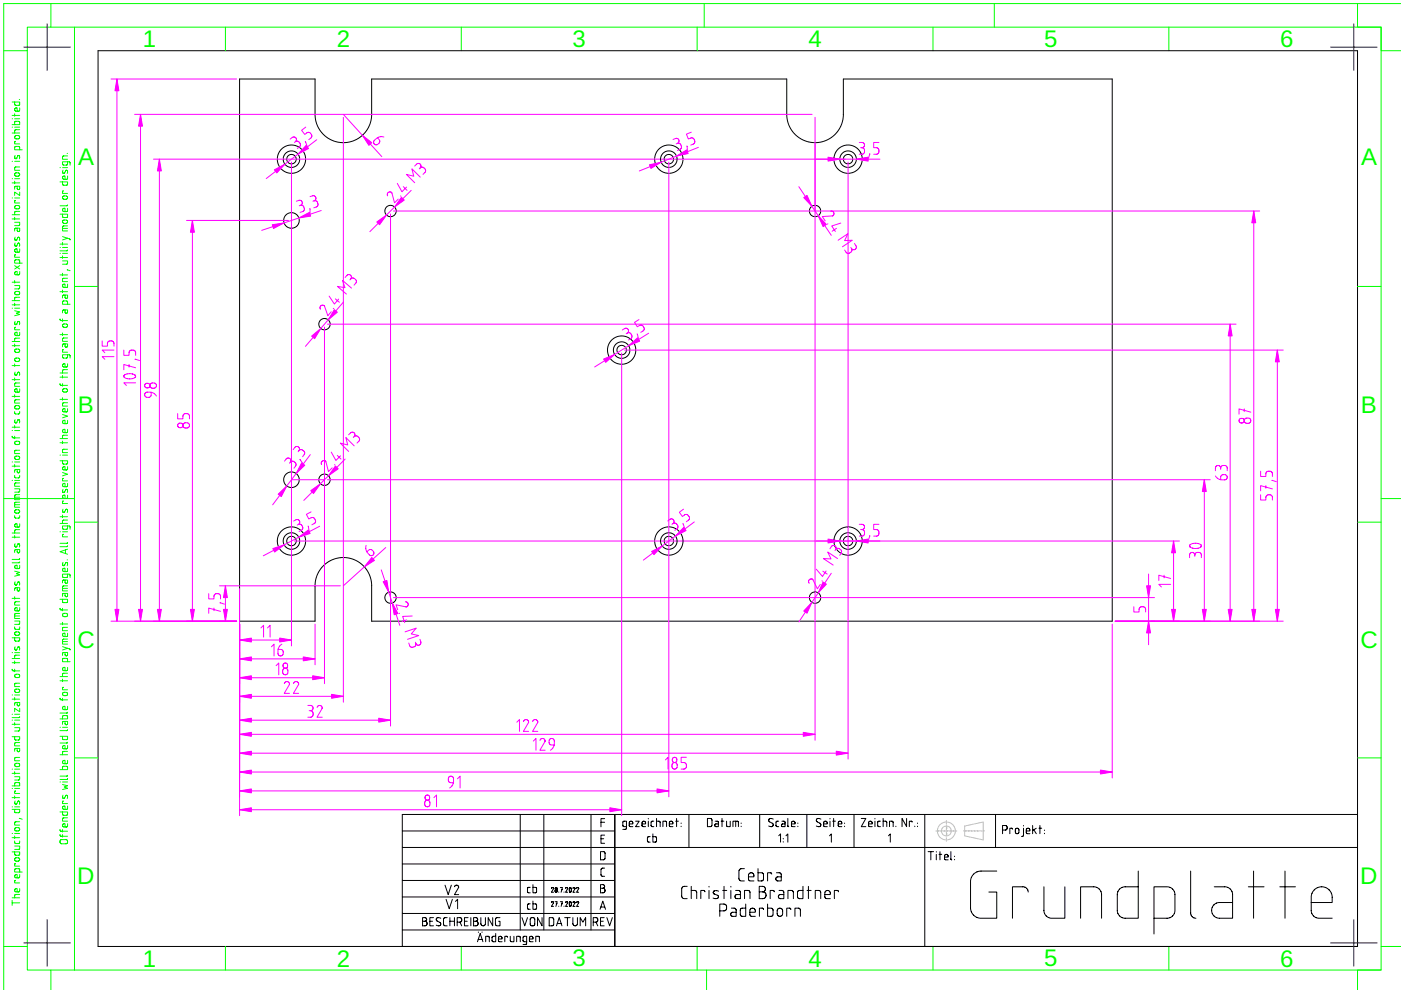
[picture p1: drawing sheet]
<svg xmlns="http://www.w3.org/2000/svg" width="297mm" height="210mm" viewBox="0 0 297 210" stroke-linecap="round" stroke-linejoin="round" font-family="sans-serif">
<defs><g id="words">
<g font-size="5.1" fill="#0f0">
<text x="30.3" y="10">1</text>
<text x="71.4" y="10">2</text>
<text x="121.4" y="10">3</text>
<text x="171.4" y="10">4</text>
<text x="221.4" y="10">5</text>
<text x="271.4" y="10">6</text>
<text x="16.6" y="35">A</text>
<text x="288.6" y="35">A</text>
<text x="16.5" y="87.5">B</text>
<text x="288.5" y="87.5">B</text>
<text x="16.4" y="137.5">C</text>
<text x="288.4" y="137.5">C</text>
<text x="16.4" y="187.4">D</text>
<text x="288.4" y="187.4">D</text>
<text x="30.3" y="204.9">1</text>
<text x="71.4" y="205.1">2</text>
<text x="121.4" y="204.8">3</text>
<text x="171.4" y="204.9">4</text>
<text x="221.4" y="204.8">5</text>
<text x="271.4" y="205.1">6</text>
</g>
</g></defs>
<g fill="none" stroke="#0f0" stroke-width=".21">
<path d="M5.8 10.8v189.9M10.8 .8v5h-5v5h-5M10.8 5.8h282v194.9M15.8 5.8v199.9M47.8 5.8v5M97.8 5.8v5M147.8 5.8v5M149.3 .8v5M197.8 5.8v5M210.8 .8v5M247.8 5.8v5M287.8 .8v5h5v5h4.3"/>
<path d="M297.1 .8h-296.3v209.2M2.6 26.4h1.6l-.1-.5-.2-.2h-.7l-.1 .7M2.6 21.6h1.6l-.1 .6-.2 .1h-.7l-.1-.7M2.6 38.8h1.6M2.6 37.9h.1M2.6 34.2h.1M2.6 28.2h1.6M2.6 27h.1M2.6 25.2h.1M2.6 24.5h1.6M3.1 24.1v.5M3.1 38.4v.6"/>
<path d="M3.1 37.9h1.1M3.1 34.2h1.1M3.1 27h1.1M3.1 25.2h1.1M3.2 33.5h.1M3.2 33v.5M3.2 36.7h.8l.1 .4-.2 .2h-.6l-.2-.2zM3.2 28.8h.8l.1 .4-.2 .2h-.6l-.2-.2zM3.3 30l-.2 .1v.4h1.1M3.6 39.5l.1 .6h.4l.1-.6h-.8l-.3 .2v.4M4.1 21.1h.1M4.1 33.1l-.3-.1-.3 .6-.3-.1"/>
<path d="M4.1 33.1h.1M4.1 33.1v.6M4.2 35.4h-.9l-.2 .3v.4h1.1M4.2 31.8l-.2-.7-.7-.1-.2 .2v.6h1.6M4.2 27.5h-1l-.1 .7M4.2 22.9v.5l-.3 .2-.7-.1v-.5l.4-.1v.7M12.7 38.6h1.6v.5l-.2 .2-.7-.1-.1-.6M12.7 35.5h.1M13.3 35.5h1M13.3 36.6h.1M13.4 36.1l-.1 .5M13.9 36.2l-.3 .5-.3-.1"/>
<path d="M13.9 36.2l.2-.1 .2 .1M13.9 36.2h.1M14.2 32.5h.1M14.3 36.2h.1M14.3 36.2l-.1 .6M14.3 37.3v.5l-.2 .2h-.7l-.1-.5 .5-.2v.7M14.3 34.3l-.1 .7h-.7l-.2-.1v-.6h1.3l.2 .2 .1 .5M14.3 33.1h-.8l-.2 .2v.5h1M2.6 59.8h1.6M2.6 46.4h1.6M2.6 45.5h1.6M2.6 42h.1"/>
<path d="M3.1 47.1h1.1l-.1 .7h-1M3.1 46.1v.5M3.1 59.5v.5M3.1 56.3l1.1 .7M3.1 42h1.1M3.2 50.8h.1M3.2 51.5v.6l.2 .1 .2-.1M3.2 50.3v.5M3.2 43.7l.8-.1 .1 .5-.2 .2h-.6l-.2-.3zM3.3 54l-.2 .1v.4h1.1M3.3 42.5l-.2 .1v.4h1.1M3.6 52.1h.1"/>
<path d="M3.6 48.4l.1 .6h.4l.1-.6h-.8l-.3 .1v.5M3.7 50.4l-.2 .5-.3-.1M3.7 51.7l-.1 .4M3.7 51.7l.3-.2 .1 .2M3.7 51.7h.1M3.7 50.4l.3-.1 .1 .1M3.7 50.4h.1M4.1 51.7h.1M4.1 50.4h.1M4.1 51.7v.5M4.1 50.4v.6M4.2 57.6v.5l-.3 .2-.7-.1v-.5l.4-.1v.7"/>
<path d="M4.2 55.8l-.2-.7h-.7l-.2 .1v.6h1.6M4.2 52.8v.5l-.3 .2-.7-.1v-.5l.4-.1v.7M4.2 44.8l-1 .1-.1 .6M4.2 40.7v.7l-1.1-.7v.7M4.2 56.3l-1.1 .7M12.7 45.4h1.6v.6l-.2 .1h-.7l-.1-.7M12.7 58.3h1.6M12.7 54.6h1.6M12.7 53.7h.1M12.7 52.5h.1M12.7 51.8h1.6M13.3 55.3h1l-.1 .7h-.9"/>
<path d="M13.3 51.4v.5M13.3 54.2v.6M13.3 57.9v.6M13.3 53.7h1M13.3 52.5h1M13.3 50.2l1.4 .5M13.3 48.4h1M13.4 46.8l.7-.1 .2 .4-.3 .3-.5-.1-.2-.2zM13.4 41.6h.7l.2 .4-.3 .2h-.5l-.2-.2zM13.4 40.5l-.1 .1v.4h1M14.2 57.2l.7 .2M14.3 59h-.8l-.2 .3v.4h1"/>
<path d="M14.3 53l-.1 .2h-1.5M14.3 47.9h-.8l-.2 .3v.8h1M14.3 44.2v.5l-.2 .2-.7-.1-.1-.5 .5-.1v.7M14.3 43.5l-.1 .1h-1.5M14.3 50.5l-1 .4M14.7 50.7h.1M14.7 50.7l.2 .2M2.6 77.5h1.6M2.6 73.3h1.6M2.6 72.4h1.6M2.6 65.3h.1M2.6 64.6h1.6"/>
<path d="M2.6 63.7h1.6M3.1 65.9l1.1 .2-.7 .3 .7 .3-1.1 .2M3.1 60.5h1.1l-.1 .7-1 .1M3.1 64.3v.5M3.1 72.9v.6M3.1 77.2v.5M3.1 65.3h1.1M3.2 79.4h.1M3.2 68.7h.1M3.2 79.4l.2 .2 .2-.1M3.2 78.9v.5M3.2 68.1v.6"/>
<path d="M3.2 76l.8-.1 .1 .5-.2 .2h-.6l-.2-.3zM3.2 74.1l.8-.1 .1 .5-.2 .2h-.6l-.2-.3zM3.2 61.9l.8-.1 .1 .5-.2 .2h-.6l-.2-.3zM3.3 69.4l-.2 .1v.4h1.1M3.6 79.5h.1M3.7 68.3l-.2 .5-.3-.1M3.7 79l-.1 .5M3.7 79l.3-.1 .1 .2M3.7 79h.1M3.7 68.3l.3-.1 .1 .1M3.7 68.3h.1M4.1 79.1h.1"/>
<path d="M4.1 68.3h.1M4.1 79.1v.5M4.1 68.3v.6M4.2 71.7h-1l-.1 .7M4.2 70.5v.5l-.3 .2-.7-.1v-.5l.4-.1v.7M4.2 63l-1 .1-.1 .6M12.7 67.6l.2 .4h1.4M12.7 80h1.6M12.7 79.1h1.6M12.7 71h1.6M12.7 61.8h1.6M13.3 61.5v.5"/>
<path d="M13.3 67.6v.6M13.3 70.6v.5M13.3 79.6v.5M13.4 68.8l.7-.1 .2 .5-.3 .2h-.5l-.2-.3zM13.4 74.2l-.1 .1v.4h1M13.8 72.9l.1 .6h.4v-.6h-.8l-.2 .2v.4M13.8 65.7l.1 .6h.4v-.6h-.8l-.2 .2v.4M13.8 62.6l.1 .6h.4v-.6h-.8l-.2 .1v.5M14.3 78.4h-.9l-.1 .7M14.3 77.1v.5l-.2 .2h-.7l-.1-.5 .5-.2v.7M14.3 75.2l-.1 .7h-.7l-.2-.1v-.6h1.3l.2 .2 .1 .5M14.3 71.7h-.8l-.2 .2v.5h1"/>
<path d="M14.3 64.5l-.1-.7h-.7l-.2 .1v.6h1.6M14.3 60.2v.6l-.2 .2-.7-.1-.1-.5 .5-.2v.8M15.8 60.7h5M287.8 60.7h5M2.6 92.5l.2 .3h1.4M2.6 98.8h1.6M2.6 98h.1M2.6 91.3h.1M2.6 90.6h1.6M2.6 84h1.6M2.6 80.5h1.6M3.1 87.2v.4l.3 .2 .7-.1 .1-.5"/>
<path d="M3.1 80.1v.6M3.1 83.7v.5M3.1 90.2v.6M3.1 92.5v.5M3.1 98.5v.5M3.1 98h1.1M3.1 91.3h1.1M3.2 89.5h.1M3.2 89v.5M3.2 96.8l.8-.1 .1 .5-.2 .2h-.6l-.2-.3zM3.2 93.7l.8-.1 .1 .4-.2 .3-.6-.1-.2-.2zM3.2 86.1l.8-.1 .1 .5-.2 .2h-.6l-.2-.3z"/>
<path d="M3.6 99.5l.1 .7h.4l.1-.7h-.8l-.3 .2v.5M3.7 89.1l-.2 .5-.3-.1M3.7 89.1l.3-.1 .1 .1M3.7 89.1h.1M4.1 89.1h.1M4.1 89.1v.6M4.2 95.5h-.9l-.2 .2v.5h1.1M4.2 84.8h-.9l-.2 .2v.5h1.1M4.2 82.4v.6l-.3 .2-.7-.1v-.5l.4-.2v.8M4.2 81.2h-.9l-.2 .3v.4h1.1M12.7 97.7h1.6v.6l-.2 .1h-.7l-.1-.7M12.7 81.3l.2 .4h1.4"/>
<path d="M12.7 96.5h.1M12.7 93.9h1.6M12.7 93h1.6M12.7 84.7h1.6M13.3 87.9l1 .3-1 .4M13.3 81.3v.6M13.3 84.3v.6M13.3 93.5v.6M13.3 96.5h1M13.4 82.5l.7-.1 .2 .5-.3 .2h-.5l-.2-.3zM14.3 98.9v.6l-.2 .1h-.7l-.1-.5 .5-.2v.8M14.3 95.3h-.8l-.2 .2v.5h1"/>
<path d="M14.3 92.3h-.9l-.1 .7M14.3 91v.6l-.2 .1h-.7l-.1-.5 .5-.2v.7M14.3 89.1v.5l-.2 .2h-.7l-.1-.5 .5-.2v.7M14.3 86.6v.6l-.2 .1h-.7l-.1-.5 .5-.2v.7M14.3 85.4h-.8l-.2 .3v.4h1M.8 105.7h15M2.6 113.9h1.6M2.6 113h1.6M2.6 101.9h.1M3.1 109.3v.4l.3 .2 .7-.1 .1-.5M3.1 103.6h1.1l-.1 .7h-1M3.1 100.8v.4l.3 .1h.7l.1-.5"/>
<path d="M3.1 113.5v.6M3.1 107h1.1M3.1 105.4h1.1M3.1 101.9h1.1M3.2 115.8h.1M3.2 115.8l.2 .2 .2-.1M3.2 115.3v.5M3.2 108.2l.8-.1 .1 .5-.2 .2h-.6l-.2-.3zM3.6 115.9h.1M3.6 116.5l.1 .6h.4l.1-.6h-.8l-.3 .2v.4M4.1 115.4l-.3-.1-.2 .5M4.1 115.4h.1"/>
<path d="M4.1 115.4v.6M4.2 119.9v.5l-.3 .2-.7-.1v-.5l.4-.1v.7M4.2 119.1l-.2 .2h-1.4M4.2 118.4l-.2 .2h-1.4M4.2 112.3h-1l-.1 .7M4.2 111.1v.5l-.3 .2-.7-.1v-.5l.4-.1v.7M4.2 106.5h-.9l-.2 .2v.8h1.1M4.2 104.9h-.9l-.2 .2v.8h1.1M4.2 102.4h-.9l-.2 .3v.4h1.1M12.7 112.8h.1M12.7 111h1.6M12.7 109.6h1.6"/>
<path d="M13.3 100.2l1 .3-1 .4M13.3 109.2v.5M13.3 112.8h1M13.3 119.8h.1M13.3 108.5h.1M13.3 104.3h.1M13.3 104.3l.2 .1 .2-.1M13.4 119.2l-.1 .6M13.4 108l-.1 .5M13.4 103.7l-.1 .6M13.4 113.3l-.1 .1v.4h1M13.4 106.2l-.1 .2v.4h1"/>
<path d="M13.4 101.4l-.1 .2v.4h1M13.7 104.3h.1M13.9 116.6v.8M13.9 119.4l-.3 .5-.3-.1M13.9 108.1l-.3 .5-.3-.1M13.9 103.9l-.2 .4M13.9 119.4l.2-.1 .2 .1M13.9 119.4h.1M13.9 108.1l.2-.1 .2 .1M13.9 108.1h.1M13.9 103.9l.2-.2 .2 .2M13.9 103.9h.1"/>
<path d="M14.2 118.7h.1M14.3 119.4h.1M14.3 108.1h.1M14.3 103.9h.1M14.3 119.4l-.1 .6M14.3 108.1l-.1 .6M14.3 103.9l-.1 .5M14.3 116.4l-1.6 .6 1.6 .5M14.3 115.7l-.1 .2h-1.5M14.3 115l-.1 .2h-1.5M14.3 111.5l-.1 .7h-.7l-.2-.1v-.6h1.3l.2 .2 .1 .5M14.3 110.3h-.9l-.1 .7"/>
<path d="M14.3 105v.5l-.2 .2-.7-.1-.1-.5 .5-.1v.7M14.3 102.5v.5l-.2 .2-.7-.1-.1-.5 .5-.1v.7M15.8 110.7h5M287.8 110.7h5M292.8 105.7h4.3M2.6 135.2h1.6l-.1 .6-.2 .1h-.7l-.1-.7M2.6 139.6h1.6M2.6 138.4h.1M2.6 126.9h1.6M3.1 132.9v.4l.3 .1h.7l.1-.5M3.1 131.7h1.1l-.1 .6-1 .1M3.1 121.1l1.1 .3-.7 .2 .7 .3-1.1 .3"/>
<path d="M3.1 126.5v.5M3.1 138.4h1.1M3.1 130.6h1.1M3.2 137.7h.1M3.2 123.9h.1M3.2 137.7l.2 .1 .2-.1M3.2 123.9l.2 .2 .2-.2M3.2 137.1v.6M3.2 123.4v.5M3.2 134.1l.8-.1 .1 .5-.2 .2h-.6l-.2-.3zM3.6 137.7h.1M3.6 123.9h.1"/>
<path d="M3.6 124.6l.1 .6h.4l.1-.6h-.8l-.3 .2v.4M3.7 137.3l-.1 .4M3.7 123.5l-.1 .4M3.7 137.3l.3-.2 .1 .2M3.7 137.3h.1M3.7 123.5l.3-.1 .1 .1M3.7 123.5h.1M4.1 137.3h.1M4.1 123.5h.1M4.1 137.3v.5M4.1 123.5v.6M4.2 138.9l-1 .1-.1 .6"/>
<path d="M4.2 130.1h-.9l-.2 .2v.8h1.1M4.2 128.8v.5l-.3 .2h-.7v-.5l.4-.2v.7M4.2 127.6h-.9l-.2 .2v.5h1.1M12.7 129l.2 .3h1.4M12.7 127.1h1.6v.5l-.2 .2-.7-.1-.1-.6M12.7 132.3h1.6M13.3 129v.5M13.3 131.9v.6M13.3 137.1l1.4 .5M13.3 136h1M13.3 124.8h1M13.4 130.1h.7l.2 .4-.3 .2h-.5l-.2-.2z"/>
<path d="M13.8 138.3l.1 .7h.4v-.7h-.8l-.2 .2v.5M13.8 125.8l.1 .6h.4v-.6h-.8l-.2 .2v.4M13.8 123l.1 .6h.4v-.6h-.8l-.2 .1v.5M14.3 135.5h-.8l-.2 .3v.8h1M14.3 134.3v.5l-.2 .2-.7-.1-.1-.5 .5-.1v.7M14.3 133h-.8l-.2 .3v.4h1M14.3 124.2h-.8l-.2 .3v.8h1M14.3 121.7l-.1 .7h-.7l-.2-.1v-.6h1.3l.2 .2 .1 .5M14.3 120.5v.5l-.2 .2-.7-.1-.1-.5 .5-.1v.7M14.3 137.5l-1 .3M14.7 137.6h.1M14.7 137.6l.2 .2"/>
<path d="M2.6 156.2h1.6l-.1 .6-.2 .1h-.7l-.1-.7M2.6 141.9l.2 .3h1.4M2.6 153.6h1.6M2.6 152.7h.1M2.6 151.4h.1M2.6 148.2h1.6M2.6 147.4h.1M2.6 140.5h1.6M3.1 154.3h1.1l-.1 .6-1 .1M3.1 140.2v.5M3.1 141.9v.5M3.1 147.9v.5"/>
<path d="M3.1 153.2v.5M3.1 152.7h1.1M3.1 151.4h1.1M3.1 147.4h1.1M3.2 146.2l.8-.1 .1 .5-.2 .2h-.6l-.2-.3zM3.2 143.1l.8-.1 .1 .4-.2 .3-.6-.1-.2-.2zM3.6 158.7l.1 .6h.4l.1-.6h-.8l-.3 .1v.5M3.6 149l.1 .6h.4l.1-.6h-.8l-.3 .1v.5M4.2 157.4h-.9l-.2 .3v.4h1.1M4.2 152l-.2 .1h-1.4M4.2 150.2v.7l-1.1-.7v.7M4.2 144.9h-.9l-.2 .2v.5h1.1"/>
<path d="M12.7 156.1h1.6v.6l-.2 .1h-.7l-.1-.7M12.7 152.4h1.6v-.5l-.2-.2h-.7l-.1 .7M12.7 148l.2 .4h1.4M12.7 154.2h.1M12.7 144.3h1.6M12.7 143.5h1.6M13.3 144v.5M13.3 148v.6M13.3 154.2h1M13.4 146.9l.7-.1 .2 .5-.3 .2h-.5l-.2-.3zM13.4 145.7l-.1 .1v.5h1M13.8 153l.1 .6h.4v-.6h-.8l-.2 .1v.5"/>
<path d="M14.3 159.3l-.9 .1-.1 .6M14.3 158.1v.5l-.2 .2-.7-.1-.1-.5 .5-.1v.7M14.3 157.4l-.1 .1h-1.5M14.3 154.7l-.1 .2h-1.5M14.3 151l-.1 .2h-1.5M14.3 149.8v.5l-.2 .2-.7-.1-.1-.5 .5-.1v.7M14.3 142.7l-.9 .1-.1 .7M14.3 141.5v.5l-.2 .2-.7-.1-.1-.5 .5-.1v.7M14.3 140.3l-.1-.7h-.7l-.2 .1v.6h1.6M2.6 171.6h1.6l-.1 .6-.2 .1h-.7l-.1-.7M2.6 166.6h1.6l-.1-.5-.2-.2-.7 .1-.1 .6M2.6 177.6h1.6"/>
<path d="M2.6 176.7h.1M2.6 171.1h.1M2.6 169.1h1.6M2.6 167.2h.1M2.6 164h1.6M2.6 163.1h.1M3.1 179.4h1.1l-.1 .6-1 .1M3.1 178.3v.4l.3 .1h.7l.1-.5M3.1 164.7h1.1l-.1 .6-1 .1M3.1 163.6v.5M3.1 168.8v.5M3.1 177.2v.6"/>
<path d="M3.1 176.7h1.1M3.1 171.1h1.1M3.1 167.2h1.1M3.1 163.1h1.1M3.2 170.4h.1M3.2 170.4l.2 .1 .2-.1M3.2 169.8v.6M3.2 175.6l.8-.1 .1 .5-.2 .2h-.6l-.2-.3zM3.2 161.9h.8l.1 .4-.2 .2h-.6l-.2-.2zM3.3 167.7l-.2 .1v.4h1.1M3.6 170.4h.1M4.1 173.5l.6 .2"/>
<path d="M4.1 170l-.3-.1-.2 .5M4.1 170h.1M4.1 170v.5M4.2 174.2h-.9l-.2 .3v.4h1.1M4.2 160.6h-.9l-.2 .3v.4h1.1M12.7 176.9l.2 .4h1.4M12.7 175.9l.2 .3h1.4M12.7 172.2h1.6v.5l-.2 .2-.7-.1-.1-.6M12.7 163.2h1.6v-.6l-.2-.1h-.7l-.1 .7M12.7 165.8h.1M12.7 160h1.6M12.8 178.1l1.3-.1 .2 .3v.4l-.3 .2h-1.1l-.2-.3z"/>
<path d="M13.3 166.3l1 .3-.7 .3 .7 .2-1 .3M13.3 175.9v.5M13.3 176.9v.6M13.3 165.8h1M13.3 169.1h.1M13.4 168.6l-.1 .5M13.4 169.8l-.1 .2v.4h1M14.3 168.8l-.3-.2-.4 .7-.3-.1M14.3 168.8h.1M14.3 168.8l-.1 .5M14.3 174.6v.6l-.2 .1h-.7l-.1-.5 .5-.2v.8M14.3 173.4h-.8l-.2 .3v.4h1"/>
<path d="M14.3 170.9v.5l-.2 .2-.7-.1-.1-.5 .5-.1v.7M14.3 165.1l-.1 .2h-1.5M14.3 164.4l-.1 .2h-1.5M14.3 161.2v.5l-.2 .2h-.7l-.1-.5 .5-.2v.7M15.8 160.7h5M287.8 160.7h5M2.6 180.6h1.6l-.1 .6-.2 .1h-.7l-.1-.7M2.6 190.9v1.1M2.6 191.4h1.6M2.6 190.4h1.6M3.2 182l.8-.1 .1 .5-.2 .2h-.6l-.2-.3zM3.3 186.7l-.2 .1v.4h1.1"/>
<path d="M3.3 183.1l-.2 .1v.4h1.1M4.2 189.6l-1 .1-.1 .7M4.2 188.4v.5l-.3 .2-.7-.1v-.5l.4-.1v.7M4.2 185.4v.5l-.3 .2h-.7v-.5l.4-.2v.7M4.2 184.9l-.2-.7h-.7l-.2 .1v.6h1.6M.8 200.7h5v5h5v4.3M10.8 205.7h282M47.8 200.7v5M97.8 200.7v5M147.8 200.7v5M149.8 205.7v4.3M197.8 200.7v5"/>
<path d="M247.8 200.7v5M297.1 200.7h-4.3v5h-5v4.3"/>
</g>
<g fill="none" stroke="#000" stroke-width=".21">
<path d="M20.8 10.8h267v189.9h-267zM50.8 16.8h16v7.8l.5 2.1 .9 1.4 1.3 1.2 1.6 .7 1.7 .2 1.7-.2 1.6-.7 1.3-1.2 .9-1.4 .5-2.2v-7.7h88v7.8l.5 2.1 .9 1.4 1.4 1.2 1.5 .7 1.7 .2 1.7-.2 1.6-.7 1.3-1.2 .9-1.4 .5-2.2v-7.7h57v114.9h-157v-7.8l-.5-2.1-.9-1.5-1.3-1.1-1.6-.7-1.7-.3-1.7 .3-1.6 .7-1.3 1.1-.9 1.5-.5 2.1v7.8h-16zM85.3 179.7h45M85.3 176.2h45M110.3 172.7v24.5M115.3 172.7v24.5M125.3 172.7v24.5M127.4 177.8h.6M127.4 174.3h.8M128.2 177.1h-.8v1.7h.8M128.2 173.6h-.8v1.7M130.4 179.7h157.4"/>
<path d="M132.8 175.3l-.7-.2v-.7l.1-.3h.6v1.5l-.2 .2h-.5M133.4 174.7h.8l-.2-.5-.2-.1-.3 .2-.1 .7 .2 .3h.6M134.8 174.1h.7l-.7 1.2h.7M136.1 174.7h.8l-.2-.5-.2-.1-.3 .2-.1 .7 .2 .3h.6M137.5 173.5v.1M137.5 174.1v1.2M137.8 177.4h-.4l-.1 .3v.7l.5 .2M138.4 176.8v1.8l.6-.1 .2-.2v-.8l-.8-.1M138.6 174.1h-.4l-.2 .3 .1 .7 .5 .2M139.2 174.1l.7 .1 .1 1.1M139.2 173.5v1.8M140.5 175.3v-1.2l.8 .1v1.1"/>
<path d="M141.9 174.7h.8l-.2-.5-.3-.1-.2 .2-.1 .7 .2 .3h.6M143.3 174.1h.5M143.4 173.5v1.8M144.4 174.5v.1M144.4 175.2v.1M146.1 172.7v7M150 173.5h.7l.2 .3 .1 1.1-.3 .3-.7 .1zM151.6 174.1h.5l.2 .3v.9l-.7-.1v-.4l.7-.1M152.9 174.1h.6M153.1 173.5v1.8M154 174.1l.1 .9 .2 .3h.5v-1.2M155.4 175.3v-1.2l1.1 .1 .1 1.1"/>
<path d="M156 174.1v1.2M157.1 174.5v.1M157.1 175.2v.1M161.1 172.7v7M163.9 173.7l-.5-.2-.4 .2 .1 .5 .7 .4 .1 .3-.2 .4-.7-.2M165.1 177.2l.4-.4v1.8M165.1 174.1h-.4l-.2 .3 .1 .7 .5 .2M165.8 174.1h.5l.2 .3v.9l-.7-.1v-.4l.7-.1M166.1 177.8v.1M166.1 178.5v.1M166.6 177.2l.4-.4v1.8M167 173.5v1.6l.2 .2"/>
<path d="M167.8 174.7h.8l-.2-.5-.2-.1-.3 .2-.1 .7 .2 .3h.6M169.2 174.5v.1M169.2 175.2v.1M171.1 172.7v7M174 173.7l-.5-.2-.4 .2 .1 .5 .7 .4 .1 .3-.2 .4-.7-.2M174.6 174.7h.8l-.1-.5-.3-.1-.3 .2-.1 .7 .2 .3h.6M175.9 177.2l.4-.4v1.8M176 173.5v.1M176 174.1v1.2M176.6 174.1h.5M176.7 173.5v1.8M177.7 174.7h.8l-.2-.5-.2-.1-.3 .2-.1 .7 .2 .3h.6"/>
<path d="M179.1 174.5v.1M179.1 175.2v.1M181.1 172.7v7M182.6 173.5h1l-1 1.8h1M184.2 174.7h.7l-.1-.5-.3-.1-.3 .2v.7l.2 .3h.5M185.5 173.5v.1M185.5 174.1v1.2M186.7 174.1h-.5l-.1 .3v.7l.6 .2M187.2 174.1l.8 .1v1.1M187.2 173.5v1.8M188.4 177.2l.4-.4v1.8M188.6 175.3v-1.2l.7 .1 .1 1.1"/>
<path d="M189.9 175.2v.1M192.2 173.5v1.8l-.9-1.8v1.8M193.4 174.3l-.2-.2h-.4v1.2M194 175.2v.1M194.5 174.5v.1M194.5 175.2v.1M196.1 172.7v28M211.1 172.7v7M212.6 176l.8-.1 .1-.3-.1-.5-.8-.1v1.8M214.7 175.8l-.2-.2h-.4v1.2M215.4 175.7l.3-.1 .3 .2v.7l-.2 .2h-.3l-.2-.2zM217 175.6v1.5l-.4 .2"/>
<path d="M217 175v.1M217.6 176.2h.8l-.2-.5-.3-.1-.2 .1-.1 .8 .2 .3h.6M218.9 175v1.8M219.2 175.9l.5 .9M219.7 175.6l-.8 .5M220.3 175.6h.6M220.5 175v1.8M221.4 176v.1M221.4 176.7v.1M287.8 172.7h-157.4v28M85.3 186.7h45M85.3 183.2h45"/>
<path d="M85.3 193.7h45M85.3 197.2h45M85.3 190.2h45M89.6 195.3h.6l.3 .3v.4l-.4 .3h-.5v-1.7h.5l.3 .1v.4l-.3 .2M91.1 195.3h.6M91.9 194.6h-.8v1.7h.8M93.5 194.7l-.6-.1-.3 .1v.5l.7 .4 .2 .3-.3 .4-.7-.1M94.8 194.6h-.6l-.2 .3 .1 1.2 .2 .2h.5M95.4 195.3h1M95.4 194.6v1.7M96.4 194.6v1.7M96.9 195.5h.6"/>
<path d="M97.5 195.5l.4-.2-.1-.6-.2-.1h-.7v1.7M97.5 195.5l.4 .8M98.5 195.3h.6M99.2 194.6h-.7v1.7h.7M99.8 194.6v1.7M100.4 195.3h.6l.3 .3v.4l-.4 .3h-.5v-1.7h.6l.2 .1v.4l-.3 .2M101.2 199.7l.6-1.8 .6 1.8M101.4 199.2h.8M101.4 197.6v.1M102 194.6v1.4l.4 .3 .5-.3v-1.4M102.2 197.6v.1M103 199.7v-1.2l.7 .1v1.1"/>
<path d="M104.5 194.6v1.7l-1-1.7v1.7M105.1 197.9v1.8l-.6-.1-.2-.2 .1-.7 .7-.2M105.7 199.1h.7l-.1-.5-.3-.1-.2 .2-.1 .7 .2 .3h.5M106 194.6h-.7l-.2 .2-.1 1.1 .2 .3 .8 .1v-1h-.3M107.6 198.7l-.1-.2h-.5v1.2M108.2 198.5v.9l.3 .3h.5v-1.2M109.5 199.7v-1.2l.8 .1v1.1M110.7 194.6l.6 1.7 .5-1.7M111.7 199.7l-.8-.2v-.7l.1-.3h.7v1.5l-.2 .2-.6 .1M112.2 199.1h.8l-.1-.5-.3-.1-.3 .2-.1 .7 .2 .3h.6M112.4 191.6l-.4 .1-.2 .2 .1 .8 .5 .1M112.4 188.1l-.4 .1-.2 .2 .1 .8 .5 .1"/>
<path d="M112.5 194.7l.6-.1 .3 .2v1.1l-.3 .4h-.4l-.3-.2zM113 191.1v1.7h.6l.2-.3-.1-.7-.7-.2M113 187.6v1.7h.6l.2-.3-.1-.7-.7-.2M113.6 199.7v-1.2l.7 .1 .1 1.1M114.9 194.6v1.7l-.9-1.7v1.7M116.4 194.6h.7l.3 .2v1.1l-.2 .4h-.8zM118 196.3l.6-1.7 .5 1.7M118.1 195.8h.9M119.7 194.6h1.2M120.3 194.6v1.7M121.5 194.6v1.4l.4 .3 .5-.3v-1.4M123 196.3v-1.7l.6 .9 .6-.9v1.7"/>
<path d="M125.8 195.5h.6M126.4 195.5l.3-.2v-.6l-.3-.1h-.6v1.7M126.4 195.5l.3 .8M127.2 192.8l.6-1.7 .6 1.7M127.3 188.3l.7 .1 .2 .2v.5l-.4 .2h-.5v-1.7h.6l.2 .1v.4l-.3 .2M127.3 180.6h.7l.3 .2v1.2l-.3 .3h-.7zM127.3 195.3h.6M127.4 192.3h.8M128.1 194.6h-.8v1.7h.8M128.2 184.1h-.6l-.2 .3 .1 1.2 .2 .2h.5M128.7 194.6l.6 1.7 .5-1.7M145.7 187.9h-.6a.58 .58 0 0 0-.6 .6v1.5a.58 .58 0 0 0 .6 .5h.6"/>
<path d="M146.6 188.8h.8l.2 .2 .1 1.5M146.6 187.9v2.6M149.5 189.1l-.3-.3h-.6v1.7M150.3 187.9v.2M150.3 188.8v1.7M151.2 190.4l.9 .1M151.5 188.9l-.3 .2 .1 .3 .8 .4M151.5 188.9h.1M151.5 188.9l.9 .1M152.1 190.5h.1M152.1 189.8h.1M152.1 189.8l.2 .4-.2 .3"/>
<path d="M152.6 193.1h.9a.58 .58 0 0 0 .6-.6v-.2a.58 .58 0 0 0-.6-.6h-.9v2.6M153.2 188.8h.9M153.5 187.9v2.6M155 187.9v.2M155 188.8v1.7M155.1 192.5l.7 .1 .3 .4v1.3l-1-.1-.2-.3 .2-.4 1-.1M156 188.8h.7l.3 .4v1.3l-1-.1-.2-.3 .2-.3 1-.1M157.8 184.2h-.6a.58 .58 0 0 0-.5 .6v1.4a.58 .58 0 0 0 .5 .6h.6M157.9 190.5v-1.7h.8l.2 .2 .1 1.5M158.1 191.7v2.6l-.9-.1-.2-.3v-1.1l.3-.2 .8-.1M158.7 185.9h1.1v-.3a.58 .58 0 0 0-.5-.6 .58 .58 0 0 0-.6 .6l.1 1.1 1 .1M159 193.4h1.1v-.3a.58 .58 0 0 0-.5-.6 .58 .58 0 0 0-.6 .6l.1 1.1 1 .1"/>
<path d="M160.7 184.2v2.6l.9-.1 .3-.3-.1-1.1-.3-.2-.8-.1M161 187.9h.7a.58 .58 0 0 1 .6 .6 .58 .58 0 0 1-.6 .6 .72 .72 0 0 1 .7 .7 .72 .72 0 0 1-.7 .7h-.7zM161 189.1h.7M161.9 192.8l-.2-.2-.7-.1v1.8M162.7 191.7v2.6l1-.1 .2-.3v-1.1l-.3-.2-.9-.1M163.6 185.3l-.2-.2-.7-.1v1.8M164.2 189.1l-.2-.3h-.7v1.7M164.6 185l.8 .1 .2 .4v1.3l-1-.1-.1-.4 .1-.3 1-.1M164.9 192.7a.58 .58 0 0 1 .7-.1 .58 .58 0 0 1 .3 .5v.6a.58 .58 0 0 1-.5 .6 .58 .58 0 0 1-.6-.6v-.7zM165.2 188.8h.7l.3 .4v1.3l-1-.1-.2-.3 .2-.3 1-.1M167.1 190.5v-1.7h.8l.2 .2 .1 1.5M167.7 192.8l-.2-.2-.7-.1v1.8"/>
<path d="M168.5 194.3v-1.8l.8 .1 .3 .1 .1 1.6M170.2 187.9v2.6h-.9l-.2-.4v-1.1l.3-.2h.8M171.1 188.8h.9M171.4 187.9v2.6M172.8 190.5v-1.7h.9l.2 .2 .1 1.5M174.9 189.7h1.1v-.3a.58 .58 0 0 0-.5-.6 .58 .58 0 0 0-.6 .6l.1 1 1 .1M177.8 189.1l-.2-.3h-.7v1.7M196.8 180.6h1.1M197.4 180.6v1.7M198.5 180.6v.1M198.5 181.1v1.2M199.1 181.1h.6"/>
<path d="M199.3 180.6v1.7M200.3 181.7h.7l-.1-.5-.3-.1-.3 .2v.7l.2 .3h.5M201.6 180.6v1.5l.2 .2M202.4 181.5v.1M202.4 182.2v.1M85.3 200.7v-28h45v28"/>
<circle cx="61.8" cy="33.7" r="1"/>
<circle cx="61.8" cy="33.7" r="1.75"/>
<circle cx="61.8" cy="33.7" r="3"/>
<circle cx="141.8" cy="33.7" r="1"/>
<circle cx="141.8" cy="33.7" r="3"/>
<circle cx="179.8" cy="33.7" r="1"/>
<circle cx="179.8" cy="33.7" r="1.75"/>
<circle cx="179.8" cy="33.7" r="3"/>
<circle cx="82.8" cy="44.7" r="1.2"/>
<circle cx="172.8" cy="44.7" r="1.2"/>
<circle cx="68.8" cy="68.7" r="1.2"/>
<circle cx="131.8" cy="74.2" r="1"/>
<circle cx="131.8" cy="74.2" r="3"/>
<circle cx="61.8" cy="114.7" r="1"/>
<circle cx="61.8" cy="114.7" r="1.75"/>
<circle cx="61.8" cy="114.7" r="3"/>
<circle cx="68.8" cy="101.7" r="1.2"/>
<circle cx="141.8" cy="114.7" r="1"/>
<circle cx="141.8" cy="114.7" r="3"/>
<circle cx="179.8" cy="114.7" r="1"/>
<circle cx="179.8" cy="114.7" r="1.75"/>
<circle cx="179.8" cy="114.7" r="3"/>
<circle cx="82.8" cy="126.7" r="1.2"/>
<circle cx="172.8" cy="126.7" r="1.2"/>
</g>
<g fill="none" stroke="#c0c0c0" stroke-width=".21">
<path d="M198.4 176.2h.2M198.7 176.2h.1M198.9 176.2h.3M199.4 176.2h.1M199.5 176.2h.4M200 176.2h.1M200.2 176.2h.3M200.6 176.2h.1M200.6 176.8h.1M200.6 175.5h.1M200.6 174v.1M200.6 174.3h.1"/>
<path d="M200.6 174.4v.4M200.6 174.9h.1M200.6 175.1v.3M200.6 175.7v.3M200.6 176.3v.4M200.6 177v.3M200.6 177.5h.1M200.6 177.6v.3M200.6 178.1h.1M200.6 178.2v.2M200.8 176.2h.3M201.3 176.2h.1"/>
<path d="M201.4 176.2h.4M201.9 176.2h.1M202.1 176.2h.3M202.6 176.2h.1M202.7 176.2h.2M204.3 176.2h.1M204.5 175.1l4-.8v3.8l-4-.9zM204.6 176.2h.1M204.7 176.2h.4M205.2 176.2h.1M205.4 176.2h.3M205.9 176.2h.1"/>
<path d="M206 176.2h.3M206.5 176.2h.1M206.7 176.2h.3M207.1 176.2h.1M207.3 176.2h.3M207.8 176.2h.1M207.9 176.2h.3M208.4 176.2h.1M208.6 176.2h.1"/>
<circle cx="200.6" cy="176.2" r="1.04"/>
<circle cx="200.6" cy="176.2" r="1.9"/>
</g>
<path d="M173.1 33.7h13.5" fill="none" stroke="#f0f" stroke-width=".21"/>
<path d="M175.6 33.3l2.5 .4-2.5 .5z" fill="#f0f"/>
<path d="M175.6 33.3l2.5 .4-2.5 .5z" fill="#f0f" stroke="#f0f" stroke-width=".21"/>
<path d="M181.6 33.7l2.5-.4v.9z" fill="#f0f"/>
<path d="M181.6 33.7l2.5-.4v.9z" fill="#f0f" stroke="#f0f" stroke-width=".21"/>
<path d="M182.2 30.2h.5a.56 .56 0 0 1 .6 .6 .56 .56 0 0 1-.6 .5M182.5 31.3h.2M182.7 31.3a.56 .56 0 0 1 .6 .6v.2a.56 .56 0 0 1-.6 .6h-.5M184.4 32.6l-.3 .9M186.4 30.2h-1.2v1.1h.6a.56 .56 0 0 1 .6 .6v.2a.56 .56 0 0 1-.6 .6h-.6M173.1 114.7h13.5" fill="none" stroke="#f0f" stroke-width=".21"/>
<path d="M175.6 114.3l2.5 .4-2.5 .4z" fill="#f0f"/>
<path d="M175.6 114.3l2.5 .4-2.5 .4z" fill="#f0f" stroke="#f0f" stroke-width=".21"/>
<path d="M181.6 114.7l2.5-.4v.8z" fill="#f0f"/>
<path d="M181.6 114.7l2.5-.4v.8z" fill="#f0f" stroke="#f0f" stroke-width=".21"/>
<path d="M182.2 111.2h.5a.56 .56 0 0 1 .6 .5 .56 .56 0 0 1-.6 .6M182.5 112.3h.2M182.7 112.3a.56 .56 0 0 1 .6 .5v.3a.56 .56 0 0 1-.6 .6h-.5M184.4 113.5l-.3 1M186.4 111.2h-1.2v1.1h.6a.56 .56 0 0 1 .6 .5v.3a.56 .56 0 0 1-.6 .6h-.6M243.5 121.7v15" fill="none" stroke="#f0f" stroke-width=".21"/>
<path d="M243.1 124.2h.8l-.4 2.5z" fill="#f0f"/>
<path d="M243.1 124.2h.8l-.4 2.5z" fill="#f0f" stroke="#f0f" stroke-width=".21"/>
<path d="M243.5 131.7l.4 2.5h-.8z" fill="#f0f"/>
<path d="M243.5 131.7l.4 2.5h-.8z" fill="#f0f" stroke="#f0f" stroke-width=".21"/>
<path d="M248.8 114.7v17M83.4 126.7h161.4M236.4 131.7h8.4M240.4 128.6v1.2h1.1v-.6a.56 .56 0 0 1 .6-.6h.2a.56 .56 0 0 1 .6 .6v.6" fill="none" stroke="#f0f" stroke-width=".21"/>
<path d="M248.4 129.2h.8l-.4 2.5z" fill="#f0f"/>
<path d="M248.4 129.2h.8l-.4 2.5z" fill="#f0f" stroke="#f0f" stroke-width=".21"/>
<path d="M248.8 114.7l.4 2.5h-.8z" fill="#f0f"/>
<path d="M248.8 114.7l.4 2.5h-.8z" fill="#f0f" stroke="#f0f" stroke-width=".21"/>
<path d="M62.4 114.7h187.7M255.3 101.7v30M244.1 131.7h6M246.8 122v.5M248.2 123.9h-2.5l.5 .6M248.2 122.7l-2.5-.7v1.1" fill="none" stroke="#f0f" stroke-width=".21"/>
<path d="M255.3 101.7l.5 2.5h-.9z" fill="#f0f"/>
<path d="M255.3 101.7l.5 2.5h-.9z" fill="#f0f" stroke="#f0f" stroke-width=".21"/>
<path d="M254.9 129.2h.9l-.5 2.5z" fill="#f0f"/>
<path d="M254.9 129.2h.9l-.5 2.5z" fill="#f0f" stroke="#f0f" stroke-width=".21"/>
<path d="M260.8 68.7v63M69.4 101.7h187.2M252.3 116h.1M253.3 117.7a.56 .56 0 0 0-.5-.6 .56 .56 0 0 0-.6 .6v.5M253.3 117.7a.56 .56 0 0 1 .6-.6h.3a.56 .56 0 0 1 .5 .6v.5M253.3 117.7v.3M254.6 115.5a1.61 1.61 0 0 0-2.4 .3l.1 .2M254.6 115.5h.1M254.6 115.5l.1 .2-.1 .3a2.17 2.17 0 0 1-2.3 0M236.4 131.7h20.2" fill="none" stroke="#f0f" stroke-width=".21"/>
<path d="M260.8 68.7l.4 2.5h-.8z" fill="#f0f"/>
<path d="M260.8 68.7l.4 2.5h-.8z" fill="#f0f" stroke="#f0f" stroke-width=".21"/>
<path d="M260.4 129.2h.8l-.4 2.5z" fill="#f0f"/>
<path d="M260.4 129.2h.8l-.4 2.5z" fill="#f0f" stroke="#f0f" stroke-width=".21"/>
<path d="M265.8 44.7v87M69.4 68.7h192.7M258.8 99.2a.56 .56 0 0 0-.6-.5 .56 .56 0 0 0-.5 .5v.6M258.8 99.2a.56 .56 0 0 1 .6-.5h.2a.56 .56 0 0 1 .6 .5v.6M258.8 99.2v.3M257.7 100.9l.8 .7 1.1 .1a.56 .56 0 0 0 .6-.5 .56 .56 0 0 0-.6-.6h-.2a.56 .56 0 0 0-.6 .6v.5" fill="none" stroke="#f0f" stroke-width=".21"/>
<path d="M265.8 44.7l.4 2.5h-.8z" fill="#f0f"/>
<path d="M265.8 44.7l.4 2.5h-.8z" fill="#f0f" stroke="#f0f" stroke-width=".21"/>
<path d="M265.4 129.2h.8l-.4 2.5z" fill="#f0f"/>
<path d="M265.4 129.2h.8l-.4 2.5z" fill="#f0f" stroke="#f0f" stroke-width=".21"/>
<g fill="none" stroke="#f0f" stroke-width=".21">
<path d="M72.8 24.2l8.1 9M83.4 44.7h183.7M263.8 86.7v.5M265.2 87.4l-2.5-.7v1.1M236.4 131.7h30.7"/>
<circle cx="263.3" cy="89.2" r=".53"/>
<circle cx="264.5" cy="89.2" r=".66"/>
</g>
<path d="M76.8 28.7l2 1.6-.6 .5z" fill="#f0f"/>
<path d="M76.8 28.7l2 1.6-.6 .5z" fill="#f0f" stroke="#f0f" stroke-width=".21"/>
<path d="M81.4 29.1h-1.1l-.9 .6a.56 .56 0 0 0 0 .8 .56 .56 0 0 0 .7 .1l.2-.2a.56 .56 0 0 0 .1-.8l-.4-.4M81.8 116.1l-9 8.1" fill="none" stroke="#f0f" stroke-width=".21"/>
<path d="M78.8 118.2l.6 .6-2.1 1.4z" fill="#f0f"/>
<path d="M78.8 118.2l.6 .6-2.1 1.4z" fill="#f0f" stroke="#f0f" stroke-width=".21"/>
<path d="M87.2 40.4l-8.8 8.7M77.6 115.6l.1 1.2 .6 .8a.56 .56 0 0 0 .8 .1 .56 .56 0 0 0 0-.8l-.1-.2a.56 .56 0 0 0-.8-.1l-.4 .4" fill="none" stroke="#f0f" stroke-width=".21"/>
<g fill="none" stroke="#000" stroke-width=".21">
<path d="M211.3 184.7h-3.3a2.22 2.22 0 0 0-2.2 2.2v5.6a2.22 2.22 0 0 0 2.2 2.2h3.3v-5.6h-1.6M218 189.1a1.11 1.11 0 0 0-1.1-1.1h-2.2v6.7M221.3 188v5a1.67 1.67 0 0 0 1.7 1.7h2.8v-6.7M229.1 194.7v-6.7h2.8a1.67 1.67 0 0 1 1.7 1.7v5M241.3 184.7v10h-2.7a1.67 1.67 0 0 1-1.7-1.7v-3.3a1.67 1.67 0 0 1 1.7-1.7h2.7M244.7 194.7h2.7a1.67 1.67 0 0 0 1.7-1.7v-3.3a1.67 1.67 0 0 0-1.7-1.7h-2.7v10M252.4 184.7v8.9a1.11 1.11 0 0 0 1.2 1.1M257.4 188h2.3a1.67 1.67 0 0 1 1.6 1.7v5h-2.7a1.67 1.67 0 0 1-1.7-1.7 1.67 1.67 0 0 1 1.7-1.6h2.7M264.7 188h3.3M265.8 184.7v10M271.3 188h3.4M272.4 184.7v10"/>
<path d="M278 191.4h4.4v-1.2a2.22 2.22 0 0 0-2.2-2.2 2.22 2.22 0 0 0-2.2 2.2v2.8a1.67 1.67 0 0 0 1.7 1.7h2.7"/>
</g>
<path d="M79.9 47.1l2-1.5-1.4 2z" fill="#f0f"/>
<path d="M79.9 47.1l2-1.5-1.4 2z" fill="#f0f" stroke="#f0f" stroke-width=".21"/>
<path d="M85.1 41.8l.6 .6-2.1 1.5z" fill="#f0f"/>
<path d="M85.1 41.8l.6 .6-2.1 1.5z" fill="#f0f" stroke="#f0f" stroke-width=".21"/>
<path d="M84.2 38.9l1 1.8 1-1M85.5 39.6l.8 .8M87.9 35.2l.4-.4a.56 .56 0 0 1 .8 0 .56 .56 0 0 1 0 .8M89.1 37.6l-1.8-1.8 .4 1.6-1.5-.4 1.7 1.7M89.1 35.6a.56 .56 0 0 1 .8 0l.2 .2a.56 .56 0 0 1 0 .8l-.4 .4M89.1 35.6l-.2 .2M169.4 39.6l6.8 10.3M82.9 40.8a.56 .56 0 0 0-.6 0 .56 .56 0 0 0-.1 .7M83 40.8h.1M83 40.8l.6 2.2 .8-.8M84.9 41.5l.1 .1" fill="none" stroke="#f0f" stroke-width=".21"/>
<path d="M173.5 45.7l1.7 1.9-.7 .4z" fill="#f0f"/>
<path d="M173.5 45.7l1.7 1.9-.7 .4z" fill="#f0f" stroke="#f0f" stroke-width=".21"/>
<path d="M170.4 41.9l.7-.5 1 2.3z" fill="#f0f"/>
<path d="M170.4 41.9l.7-.5 1 2.3z" fill="#f0f" stroke="#f0f" stroke-width=".21"/>
<path d="M175.5 47.5h-.1M176.1 44.8l.1-.1a.56 .56 0 0 1 .6 .4 .56 .56 0 0 1-.1 .6M176.7 45.7l-2.4 .2 .7 .9M176.7 45.7h.1M177.3 48.4l-.9 .6M177.7 50.9l2.1-1.3-.7 1.4 1.6-.1-2.1 1.4M178.3 47.3l-2 .6 .8 1.2M180.4 52.5l.1 .2M180.5 52.7a.56 .56 0 0 1-.1 .8l-.2 .1a.56 .56 0 0 1-.8-.1l-.3-.5M181.2 51.6l.3 .5a.56 .56 0 0 1-.2 .8 .56 .56 0 0 1-.8-.2M176.2 121.5l-6.8 10.4" fill="none" stroke="#f0f" stroke-width=".21"/>
<path d="M172.1 127.7l-1 2.3-.7-.4z" fill="#f0f"/>
<path d="M172.1 127.7l-1 2.3-.7-.4z" fill="#f0f" stroke="#f0f" stroke-width=".21"/>
<path d="M174.5 123.4l.7 .5-1.7 1.8z" fill="#f0f"/>
<path d="M174.5 123.4l.7 .5-1.7 1.8z" fill="#f0f" stroke="#f0f" stroke-width=".21"/>
<path d="M176 116.4l.3-.5a.56 .56 0 0 1 .7-.2 .56 .56 0 0 1 .2 .8M177.2 116.5a.56 .56 0 0 1 .8-.1l.2 .1a.56 .56 0 0 1 .1 .8l-.3 .4M177.2 116.5l-.2 .2M177.6 118.4l-2.1-1.4 .7 1.5-1.6-.1 2.1 1.4M80.8 120.8l4 11.8M171.6 123.7l-.1-.2a.54 .54 0 0 1 .2-.6 .54 .54 0 0 1 .7 0l.9 1.9 .6-.9M173.1 120.7l1.3 1.5 .7-1.1M174.3 123.1l.1 .1M174.5 121.1l.9 .6" fill="none" stroke="#f0f" stroke-width=".21"/>
<path d="M83.2 127.8l1.2 2.3-.8 .2z" fill="#f0f"/>
<path d="M83.2 127.8l1.2 2.3-.8 .2z" fill="#f0f" stroke="#f0f" stroke-width=".21"/>
<path d="M81.2 123.3l.8-.2 .4 2.5z" fill="#f0f"/>
<path d="M81.2 123.3l.8-.2 .4 2.5z" fill="#f0f" stroke="#f0f" stroke-width=".21"/>
<path d="M67.1 29.6l-10.7 8.3M84.7 130l-.1 .1M85.9 134l2.4-.8-1.1 1.2 1.6 .4-2.4 .7M86 127.6h.1a.56 .56 0 0 1 .4 .4 .56 .56 0 0 1-.2 .6M86.2 131.4l-1 .4M86.3 128.6l-2.3-.4 .3 1.1M86.3 128.6h.1M86.7 136.3l.1 .6a.56 .56 0 0 0 .7 .3l.3-.1a.56 .56 0 0 0 .4-.7M87.4 130.6l-2 .1 .4 1.3M88.1 136.2l.1 .2M89 135.5l.2 .6a.56 .56 0 0 1-.3 .7 .56 .56 0 0 1-.7-.4" fill="none" stroke="#f0f" stroke-width=".21"/>
<path d="M58.2 36l2.2-1.2-1.7 1.9z" fill="#f0f"/>
<path d="M58.2 36l2.2-1.2-1.7 1.9z" fill="#f0f" stroke="#f0f" stroke-width=".21"/>
<path d="M64.9 30.8l.5 .7-2.2 1.2z" fill="#f0f"/>
<path d="M64.9 30.8l.5 .7-2.2 1.2z" fill="#f0f" stroke="#f0f" stroke-width=".21"/>
<path d="M61.5 29.5l.5-.3a.56 .56 0 0 1 .7 .1 .56 .56 0 0 1-.1 .7M62.6 30a.56 .56 0 0 1 .8 .1l.2 .3a.56 .56 0 0 1-.1 .7l-.5 .4M62.6 30l-.2 .2M64.7 30l.4 .9M64.8 27l-.9 .6 .7 .9 .5-.3a.56 .56 0 0 1 .7 .1l.2 .2a.56 .56 0 0 1-.1 .8l-.4 .3M67.8 111.6l-12 6.2" fill="none" stroke="#f0f" stroke-width=".21"/>
<path d="M57.8 116.3l2.4-.8-2 1.6z" fill="#f0f"/>
<path d="M57.8 116.3l2.4-.8-2 1.6z" fill="#f0f" stroke="#f0f" stroke-width=".21"/>
<path d="M63.3 113.9l2.1-1.5 .4 .7z" fill="#f0f"/>
<path d="M63.3 113.9l2.1-1.5 .4 .7z" fill="#f0f" stroke="#f0f" stroke-width=".21"/>
<path d="M68.1 44.6l-12.6 4.2M62.3 110.5l.4-.3a.56 .56 0 0 1 .8 .2 .56 .56 0 0 1-.2 .8M63.3 111.2a.56 .56 0 0 1 .7 .2l.1 .3a.56 .56 0 0 1-.2 .7l-.5 .3M63.3 111.2l-.3 .1M65.3 111.5l.2 1M65.9 108.5l-.9 .6 .5 .9 .5-.2a.56 .56 0 0 1 .7 .2l.1 .3a.56 .56 0 0 1-.2 .7l-.5 .3" fill="none" stroke="#f0f" stroke-width=".21"/>
<g fill="none" stroke="#000" stroke-width=".21">
<circle cx="61.8" cy="46.7" r="1.65"/>
<circle cx="61.8" cy="101.7" r="1.65"/>
</g>
<path d="M57.7 47.7l2.5-.4-2.2 1.1z" fill="#f0f"/>
<path d="M57.7 47.7l2.5-.4-2.2 1.1z" fill="#f0f" stroke="#f0f" stroke-width=".21"/>
<path d="M63.4 46.2l2.2-1.2 .3 .8z" fill="#f0f"/>
<path d="M63.4 46.2l2.2-1.2 .3 .8z" fill="#f0f" stroke="#f0f" stroke-width=".21"/>
<path d="M62.8 42.7l.6-.2a.56 .56 0 0 1 .7 .3 .56 .56 0 0 1-.4 .7M63.7 43.5a.56 .56 0 0 1 .7 .4l.1 .3a.56 .56 0 0 1-.3 .7l-.6 .1M63.7 43.5l-.3 .1M65.7 44.2v1M65.7 41.7l.6-.2a.56 .56 0 0 1 .7 .4 .56 .56 0 0 1-.4 .7M66.6 42.6a.56 .56 0 0 1 .7 .3l.1 .3a.56 .56 0 0 1-.3 .7l-.6 .2M66.6 42.6l-.3 .1M65.8 96.4l-8 10.6" fill="none" stroke="#f0f" stroke-width=".21"/>
<path d="M59 104.8l1.8-1.8-1.2 2.3z" fill="#f0f"/>
<path d="M59 104.8l1.8-1.8-1.2 2.3z" fill="#f0f" stroke="#f0f" stroke-width=".21"/>
<path d="M64 98.1l.6 .5-1.8 1.8z" fill="#f0f"/>
<path d="M64 98.1l.6 .5-1.8 1.8z" fill="#f0f" stroke="#f0f" stroke-width=".21"/>
<path d="M40.8 46.7v85M60.3 97.8l.4-.5a.56 .56 0 0 1 .7-.1 .56 .56 0 0 1 .2 .8M61.6 98a.56 .56 0 0 1 .7-.1l.3 .2a.56 .56 0 0 1 .1 .7l-.4 .5M61.6 98l-.2 .2M62.2 95.3l.3-.4a.56 .56 0 0 1 .8-.1 .56 .56 0 0 1 .1 .8M63.4 95.6a.56 .56 0 0 1 .8-.2l.2 .2a.56 .56 0 0 1 .1 .8l-.3 .4M63.4 95.6l-.2 .2M63.6 97.4l.6 .8" fill="none" stroke="#f0f" stroke-width=".21"/>
<g fill="none" stroke="#000" stroke-width=".21">
<path d="M94.4 187.7l.6 2 .7-2M94.6 190.7l.6 2 .7-2M96.4 188l.4-.3 .4 .3M96.6 191.1l.4-.4v2M97.2 188h.1M97.2 188l-.8 1.7h.8M116.9 191.3l.2-.1 .3 .1M116.9 188.3l.2-.1 .3 .2M117.4 191.4h.1M117.4 191.4l-.5 .8h.5M117.4 188.4h.1M117.4 188.4l-.5 .8h.5"/>
<path d="M117.7 191.2h.4l-.2 1M117.9 191.6h.2M118.5 189.1v.1M118.5 192.1v.1M118.8 191.2h.4l-.2 1M118.8 188.2h.4l-.2 1M119 191.6h.2M119 188.6h.2M119.6 189.1v.1M119.6 192.1v.1M119.9 191.3l.2-.1 .3 .1M119.9 188.3l.2-.1 .3 .2"/>
<path d="M120.4 191.4h.1M120.4 191.4l-.5 .8h.5M120.4 188.4h.1M120.4 188.4l-.5 .8h.5M120.8 191.2l-.1 .7 .1 .3 .2-.1M120.8 188.2l-.1 .6 .2 .4M120.8 191.2h.1M120.8 188.2l.3 .2v.5M120.8 188.2h.1M120.9 189.2h.1M120.9 191.2h-.1M121 191.2h.1"/>
<path d="M121 189.1v.1M121 192.1h.1M121 189.1h.1M121 191.3h.1M121 191.3l.1 .4-.1 .4M121.1 188.9l-.1 .2M121.1 188.9h.1M121.5 191.3l.2-.1 .2 .1M121.5 188.3l.2-.1 .2 .2M121.9 191.4h.1M121.9 191.4l-.4 .8h.4M121.9 188.4h.1"/>
<path d="M121.9 188.4l-.4 .8h.4M122.3 191.3l.2-.1 .2 .1M122.3 188.3l.2-.1 .2 .2M122.7 191.4h.1M122.7 191.4l-.5 .8h.5M122.7 188.4h.1M122.7 188.4l-.5 .8h.5"/>
<circle cx="117.9" cy="188.9" r=".26"/>
<circle cx="117.9" cy="188.4" r=".21"/>
</g>
<path d="M40.4 129.2h.8l-.4 2.5z" fill="#f0f"/>
<path d="M40.4 129.2h.8l-.4 2.5z" fill="#f0f" stroke="#f0f" stroke-width=".21"/>
<path d="M40.8 46.7l.4 2.5h-.8z" fill="#f0f"/>
<path d="M40.8 46.7l.4 2.5h-.8z" fill="#f0f" stroke="#f0f" stroke-width=".21"/>
<g fill="none" stroke="#f0f" stroke-width=".21">
<path d="M172.8 30.2v14.5M39.5 46.7h21.7M37.7 87.7v1.1h1.1v-.6a.56 .56 0 0 1 .5-.5h.3a.56 .56 0 0 1 .6 .5v.6M39.5 131.7h10.7M50.8 135.7h11"/>
<circle cx="38.2" cy="90.2" r=".53"/>
<circle cx="39.4" cy="90.2" r=".66"/>
</g>
<path d="M59.3 135.3l2.5 .4-2.5 .4z" fill="#f0f"/>
<path d="M59.3 135.3l2.5 .4-2.5 .4z" fill="#f0f" stroke="#f0f" stroke-width=".21"/>
<path d="M50.8 135.7l2.5-.4v.8z" fill="#f0f"/>
<path d="M50.8 135.7l2.5-.4v.8z" fill="#f0f" stroke="#f0f" stroke-width=".21"/>
<path d="M61.8 34.4v102.6M50.8 132.3v4.7M50.8 139.7h16M55.3 133.1l.6-.5v2.5M56.7 133.1l.6-.5v2.5" fill="none" stroke="#f0f" stroke-width=".21"/>
<path d="M64.3 139.3l2.5 .4-2.5 .4z" fill="#f0f"/>
<path d="M64.3 139.3l2.5 .4-2.5 .4z" fill="#f0f" stroke="#f0f" stroke-width=".21"/>
<path d="M50.8 139.7l2.5-.4v.8z" fill="#f0f"/>
<path d="M50.8 139.7l2.5-.4v.8z" fill="#f0f" stroke="#f0f" stroke-width=".21"/>
<path d="M72.8 64l-8 9.4M50.8 138.3v2.6M57.5 137.1l.6-.5v2.5M59.8 136.6l-.8 .8-.1 1.1a.56 .56 0 0 0 .6 .6 .56 .56 0 0 0 .5-.6v-.3a.56 .56 0 0 0-.5-.5h-.5M66.8 132.3v8.6" fill="none" stroke="#f0f" stroke-width=".21"/>
<path d="M66.1 71.3l1.9-1.7-1.3 2.2z" fill="#f0f"/>
<path d="M66.1 71.3l1.9-1.7-1.3 2.2z" fill="#f0f" stroke="#f0f" stroke-width=".21"/>
<path d="M70.9 65.7l.6 .5-1.9 1.6z" fill="#f0f"/>
<path d="M70.9 65.7l.6 .5-1.9 1.6z" fill="#f0f" stroke="#f0f" stroke-width=".21"/>
<path d="M73.2 58.8l.3-.4a.56 .56 0 0 1 .8-.1 .56 .56 0 0 1 .1 .8M74.4 59.1a.56 .56 0 0 1 .8 0l.2 .2a.56 .56 0 0 1 0 .7l-.3 .5M74.4 59.1l-.2 .2M68.6 64.8a.56 .56 0 0 0-.6 .1 .56 .56 0 0 0-.1 .7M68.7 64.8h.1M68.7 64.8l.8 2.1 .7-.8M69.8 62.8l1.1 1.7 .9-1.1M70.7 65.4l.1 .1M71.1 63.4l.9 .7M74.5 61.1l-1.9-1.6 .5 1.5-1.6-.3 1.9 1.7M73.2 97.3l-8.8 8.8" fill="none" stroke="#f0f" stroke-width=".21"/>
<path d="M65.9 104l2-1.4-1.4 2z" fill="#f0f"/>
<path d="M65.9 104l2-1.4-1.4 2z" fill="#f0f" stroke="#f0f" stroke-width=".21"/>
<path d="M71.1 98.8l.6 .6-2.1 1.5z" fill="#f0f"/>
<path d="M71.1 98.8l.6 .6-2.1 1.5z" fill="#f0f" stroke="#f0f" stroke-width=".21"/>
<path d="M68.9 97.7a.56 .56 0 0 0-.6 .1 .56 .56 0 0 0-.1 .7M69 97.8h.1M69 97.8l.6 2.2 .8-.8M70.2 95.9l1 1.7 1-1M70.9 98.5l.1 .1M71.5 96.5l.8 .8M73.9 92.2l.4-.4a.56 .56 0 0 1 .8 0 .56 .56 0 0 1 0 .8M75.1 94.5l-1.8-1.7 .4 1.5-1.5-.4 1.7 1.8M75.1 92.6a.56 .56 0 0 1 .8 0l.2 .2a.56 .56 0 0 1 0 .8l-.4 .3M75.1 92.6l-.2 .2M50.8 143.7h18" fill="none" stroke="#f0f" stroke-width=".21"/>
<path d="M66.3 143.3l2.5 .4-2.5 .4z" fill="#f0f"/>
<path d="M66.3 143.3l2.5 .4-2.5 .4z" fill="#f0f" stroke="#f0f" stroke-width=".21"/>
<path d="M50.8 143.7l2.5-.4v.8z" fill="#f0f"/>
<path d="M50.8 143.7l2.5-.4v.8z" fill="#f0f" stroke="#f0f" stroke-width=".21"/>
<g fill="none" stroke="#f0f" stroke-width=".21">
<path d="M68.8 69.4v75.5M50.8 132.3v12.6M50.8 147.6h22M58.5 141.1l.6-.5v2.5"/>
<circle cx="60.5" cy="142.3" r=".66"/>
<circle cx="60.5" cy="141.2" r=".53"/>
</g>
<path d="M70.3 147.2l2.5 .4-2.5 .4z" fill="#f0f"/>
<path d="M70.3 147.2l2.5 .4-2.5 .4z" fill="#f0f" stroke="#f0f" stroke-width=".21"/>
<path d="M50.8 147.6l2.5-.4v.8z" fill="#f0f"/>
<path d="M50.8 147.6l2.5-.4v.8z" fill="#f0f" stroke="#f0f" stroke-width=".21"/>
<path d="M72.8 24.9v124M61.8 101.7h7M47.8 124.2v7.5M50.8 147.3v1.6M60.3 144.9v-.1a.54 .54 0 0 1 .7-.3 .54 .54 0 0 1 .3 .7l-1 1.8h1.1M62.2 144.9l.1-.1a.54 .54 0 0 1 .7-.3 .54 .54 0 0 1 .3 .7l-1.1 1.8h1.1" fill="none" stroke="#f0f" stroke-width=".21"/>
<path d="M47.8 124.2l.4 2.5h-.8z" fill="#f0f"/>
<path d="M47.8 124.2l.4 2.5h-.8z" fill="#f0f" stroke="#f0f" stroke-width=".21"/>
<path d="M47.4 129.2h.8l-.4 2.5z" fill="#f0f"/>
<path d="M47.4 129.2h.8l-.4 2.5z" fill="#f0f" stroke="#f0f" stroke-width=".21"/>
<path d="M44.3 125.9v1.1h1.1v-.6a.56 .56 0 0 1 .5-.5h.3a.56 .56 0 0 1 .6 .5v.6M45.4 128.9v.6M46.5 124.2h25.7M46.5 131.7h3.7M46.6 127.8l1 .3M46.8 129.6l-2.5-.7v1.1M50.8 152.7h32" fill="none" stroke="#f0f" stroke-width=".21"/>
<path d="M80.3 152.3l2.5 .4-2.5 .4z" fill="#f0f"/>
<path d="M80.3 152.3l2.5 .4-2.5 .4z" fill="#f0f" stroke="#f0f" stroke-width=".21"/>
<path d="M50.8 152.7l2.5-.4v.8z" fill="#f0f"/>
<path d="M50.8 152.7l2.5-.4v.8z" fill="#f0f" stroke="#f0f" stroke-width=".21"/>
<path d="M82.8 45.4v108.5M50.8 132.3v21.6M50.8 155.7h122M65.3 149.6h.5a.56 .56 0 0 1 .6 .5 .56 .56 0 0 1-.6 .6M65.5 150.7h.3M65.8 150.7a.56 .56 0 0 1 .6 .5v.3a.56 .56 0 0 1-.6 .6h-.5M67.2 150l.1-.2a.56 .56 0 0 1 .5-.2 .56 .56 0 0 1 .5 .4M68.3 150h.1M68.3 150l-1.1 2.1h1.1" fill="none" stroke="#f0f" stroke-width=".21"/>
<path d="M170.3 155.3l2.5 .4-2.5 .4z" fill="#f0f"/>
<path d="M170.3 155.3l2.5 .4-2.5 .4z" fill="#f0f" stroke="#f0f" stroke-width=".21"/>
<path d="M50.8 155.7l2.5-.4v.8z" fill="#f0f"/>
<path d="M50.8 155.7l2.5-.4v.8z" fill="#f0f" stroke="#f0f" stroke-width=".21"/>
<path d="M172.8 24.9v132M50.8 132.3v24.6M50.8 159.7h129M109.6 153.1l.5-.5v2.5M111 153v-.2a.54 .54 0 0 1 .7-.2 .54 .54 0 0 1 .3 .6l-1 1.9h1.1M112.9 153l.1-.2a.54 .54 0 0 1 .7-.2 .54 .54 0 0 1 .3 .6l-1.1 1.9h1.1" fill="none" stroke="#f0f" stroke-width=".21"/>
<path d="M177.3 159.3l2.5 .4-2.5 .4z" fill="#f0f"/>
<path d="M177.3 159.3l2.5 .4-2.5 .4z" fill="#f0f" stroke="#f0f" stroke-width=".21"/>
<path d="M50.8 159.7l2.5-.4v.8z" fill="#f0f"/>
<path d="M50.8 159.7l2.5-.4v.8z" fill="#f0f" stroke="#f0f" stroke-width=".21"/>
<path d="M179.8 34.4v126.5M50.8 132.3v28.6M113.1 157.1l.5-.5v2.5M114.5 157v-.2a.56 .56 0 0 1 .6-.2 .56 .56 0 0 1 .5 .4M115.6 157h.1M115.6 157l-1.1 2.1h1.1M117.5 158h-.5a.56 .56 0 0 1-.6-.6v-.3a.56 .56 0 0 1 .6-.5 .56 .56 0 0 1 .5 .5l-.1 1.1-.7 .9M50.8 163.7h185" fill="none" stroke="#f0f" stroke-width=".21"/>
<path d="M233.3 163.3l2.5 .4-2.5 .4z" fill="#f0f"/>
<path d="M233.3 163.3l2.5 .4-2.5 .4z" fill="#f0f" stroke="#f0f" stroke-width=".21"/>
<path d="M50.8 163.7l2.5-.4v.8z" fill="#f0f"/>
<path d="M50.8 163.7l2.5-.4v.8z" fill="#f0f" stroke="#f0f" stroke-width=".21"/>
<g fill="none" stroke="#f0f" stroke-width=".21">
<path d="M24.8 16.8v114.9M50.8 124.8v40.1M235.8 132.3v32.6M141.1 161.1l.5-.5v2.5M145.5 160.6h-1.1v1.1h.6a.56 .56 0 0 1 .5 .5v.3a.56 .56 0 0 1-.5 .6h-.6"/>
<circle cx="143" cy="162.3" r=".66"/>
<circle cx="143" cy="161.1" r=".53"/>
</g>
<path d="M24.8 16.8l.4 2.5h-.8z" fill="#f0f"/>
<path d="M24.8 16.8l.4 2.5h-.8z" fill="#f0f" stroke="#f0f" stroke-width=".21"/>
<path d="M24.4 129.2h.8l-.4 2.5z" fill="#f0f"/>
<path d="M24.4 129.2h.8l-.4 2.5z" fill="#f0f" stroke="#f0f" stroke-width=".21"/>
<path d="M23.5 16.8h26.7M29.8 24.2v107.5M21.7 72.3v1.1h1.1v-.6a.56 .56 0 0 1 .5-.5h.3a.56 .56 0 0 1 .6 .5v.6M24.2 75.6h-2.5l.5 .6M24.2 74.2h-2.5l.5 .6M23.5 131.7h26.7" fill="none" stroke="#f0f" stroke-width=".21"/>
<path d="M29.8 24.2l.4 2.5h-.8z" fill="#f0f"/>
<path d="M29.8 24.2l.4 2.5h-.8z" fill="#f0f" stroke="#f0f" stroke-width=".21"/>
<path d="M29.4 129.2h.8l-.4 2.5z" fill="#f0f"/>
<path d="M29.4 129.2h.8l-.4 2.5z" fill="#f0f" stroke="#f0f" stroke-width=".21"/>
<path d="M28.5 24.2h143.7M33.8 33.7v98M26.3 74.2v1.1h1.1v-.5a.56 .56 0 0 1 .5-.6h.3a.56 .56 0 0 1 .6 .6v.5M27.4 77.3v.5M28.6 76.2l1 .2M28.6 79.5a1.61 1.61 0 0 0-2.3 .3l.1 .2M28.6 79.5h.1M28.6 79.5l.2 .3-.1 .2a2.17 2.17 0 0 1-2.3 0M28.8 78l-2.5-.7v1.1M26.4 80h.1M28.8 81.2h-2.5l.5 .5M28.5 131.7h21.7" fill="none" stroke="#f0f" stroke-width=".21"/>
<path d="M33.8 33.7l.4 2.5h-.8z" fill="#f0f"/>
<path d="M33.8 33.7l.4 2.5h-.8z" fill="#f0f" stroke="#f0f" stroke-width=".21"/>
<path d="M33.4 129.2h.8l-.4 2.5z" fill="#f0f"/>
<path d="M33.4 129.2h.8l-.4 2.5z" fill="#f0f" stroke="#f0f" stroke-width=".21"/>
<g fill="none" stroke="#f0f" stroke-width=".21">
<path d="M32.5 33.7h146.7M32.1 83.2v.5a.56 .56 0 0 1-.6 .6h-.3a.56 .56 0 0 1-.5-.6 .56 .56 0 0 1 .5-.6l1.1 .1 .9 .8M32.5 131.7h17.7M50.8 167.7h91"/>
<circle cx="31.2" cy="81.8" r=".53"/>
<circle cx="32.4" cy="81.8" r=".66"/>
</g>
<g fill="none" stroke="#000" stroke-width=".21">
<circle cx="141.8" cy="33.7" r="1.75"/>
<circle cx="131.8" cy="74.2" r="1.75"/>
<circle cx="141.8" cy="114.7" r="1.75"/>
</g>
<path d="M139.3 167.3l2.5 .4-2.5 .4z" fill="#f0f"/>
<path d="M139.3 167.3l2.5 .4-2.5 .4z" fill="#f0f" stroke="#f0f" stroke-width=".21"/>
<path d="M50.8 167.7l2.5-.4v.8z" fill="#f0f"/>
<path d="M50.8 167.7l2.5-.4v.8z" fill="#f0f" stroke="#f0f" stroke-width=".21"/>
<path d="M141.8 34.4v134.5M50.8 132.3v36.6M50.8 171.7h81M96.1 166h-.5a.56 .56 0 0 1-.6-.6v-.3a.56 .56 0 0 1 .6-.5 .56 .56 0 0 1 .6 .5l-.1 1.1-.8 .9M97 165.1l.6-.5v2.5" fill="none" stroke="#f0f" stroke-width=".21"/>
<path d="M129.3 171.3l2.5 .4-2.5 .4z" fill="#f0f"/>
<path d="M129.3 171.3l2.5 .4-2.5 .4z" fill="#f0f" stroke="#f0f" stroke-width=".21"/>
<path d="M50.8 171.7l2.5-.4v.8z" fill="#f0f"/>
<path d="M50.8 171.7l2.5-.4v.8z" fill="#f0f" stroke="#f0f" stroke-width=".21"/>
<g fill="none" stroke="#f0f" stroke-width=".21">
<path d="M131.8 74.9v98M270.8 74.2v57.5M50.8 132.3v40.6M92 169.1l.5-.5v2.5"/>
<circle cx="90.6" cy="170.3" r=".66"/>
<circle cx="90.6" cy="169.1" r=".53"/>
</g>
<path d="M270.8 74.2l.4 2.5h-.8z" fill="#f0f"/>
<path d="M270.8 74.2l.4 2.5h-.8z" fill="#f0f" stroke="#f0f" stroke-width=".21"/>
<path d="M270.4 129.2h.8l-.4 2.5z" fill="#f0f"/>
<path d="M270.4 129.2h.8l-.4 2.5z" fill="#f0f" stroke="#f0f" stroke-width=".21"/>
<path d="M148.1 31.2l-12.6 5.1M132.4 74.2h139.7M267.3 99.9v1.1h1.1v-.5a.56 .56 0 0 1 .5-.6h.3a.56 .56 0 0 1 .6 .6v.5M267.3 104.9v1.1h1.1v-.5a.56 .56 0 0 1 .5-.6h.3a.56 .56 0 0 1 .6 .6v.5M268.4 103v.5M269.6 101.9l1 .2M269.8 103.7l-2.5-.7v1.1M236.4 131.7h35.7" fill="none" stroke="#f0f" stroke-width=".21"/>
<path d="M137.7 34.9l2.5-.5-2.2 1.3z" fill="#f0f"/>
<path d="M137.7 34.9l2.5-.5-2.2 1.3z" fill="#f0f" stroke="#f0f" stroke-width=".21"/>
<path d="M143.4 33.1l2.2-1.3 .3 .8z" fill="#f0f"/>
<path d="M143.4 33.1l2.2-1.3 .3 .8z" fill="#f0f" stroke="#f0f" stroke-width=".21"/>
<path d="M142.7 29.6l.5-.2a.56 .56 0 0 1 .7 .3 .56 .56 0 0 1-.3 .7M143.6 30.4a.56 .56 0 0 1 .7 .3l.1 .3a.56 .56 0 0 1-.3 .7l-.5 .2M143.6 30.4l-.2 .1M145.6 30.9l.1 1M146.6 28l-1.1 .4 .4 1.1 .6-.2a.56 .56 0 0 1 .7 .3l.1 .2a.56 .56 0 0 1-.3 .8l-.5 .2M137.5 70.7l-11.4 7.1" fill="none" stroke="#f0f" stroke-width=".21"/>
<path d="M128 76.1l2.3-.9-1.9 1.6z" fill="#f0f"/>
<path d="M128 76.1l2.3-.9-1.9 1.6z" fill="#f0f" stroke="#f0f" stroke-width=".21"/>
<path d="M133.3 73.3l1.9-1.7 .4 .7z" fill="#f0f"/>
<path d="M133.3 73.3l1.9-1.7 .4 .7z" fill="#f0f" stroke="#f0f" stroke-width=".21"/>
<path d="M131.9 70l.5-.3a.56 .56 0 0 1 .8 .1 .56 .56 0 0 1-.2 .8M133 70.6a.56 .56 0 0 1 .8 .2l.1 .2a.56 .56 0 0 1-.2 .8l-.4 .3M133 70.6l-.2 .2M135.1 70.8l.3 1M135.5 67.8l-1 .5 .6 1 .5-.3a.56 .56 0 0 1 .8 .2l.1 .2a.56 .56 0 0 1-.2 .8l-.4 .3M147.2 110.7l-10.8 8.1" fill="none" stroke="#f0f" stroke-width=".21"/>
<path d="M138.2 116.9l2.2-1.1-1.7 1.8z" fill="#f0f"/>
<path d="M138.2 116.9l2.2-1.1-1.7 1.8z" fill="#f0f" stroke="#f0f" stroke-width=".21"/>
<path d="M145 111.8l.5 .7-2.3 1.2z" fill="#f0f"/>
<path d="M145 111.8l.5 .7-2.3 1.2z" fill="#f0f" stroke="#f0f" stroke-width=".21"/>
<path d="M141.6 110.5l.4-.4a.56 .56 0 0 1 .8 .1 .56 .56 0 0 1-.1 .8M142.7 111a.56 .56 0 0 1 .8 .1l.1 .2a.56 .56 0 0 1-.1 .8l-.4 .4M142.7 111l-.2 .2M144.8 111l.3 1M144.9 108l-.9 .6 .7 .9 .4-.3a.56 .56 0 0 1 .8 .1l.2 .2a.56 .56 0 0 1-.1 .8l-.5 .3" fill="none" stroke="#f0f" stroke-width=".21"/>
<path d="M5 10h10M10 5v10M282 10h10M287 5v10M5 199.9h10M10 194.9v10M282 199.9h10M287 194.9v10" fill="none" stroke="#00008b" stroke-width=".21"/>
<use href="#words"/>
</svg>
